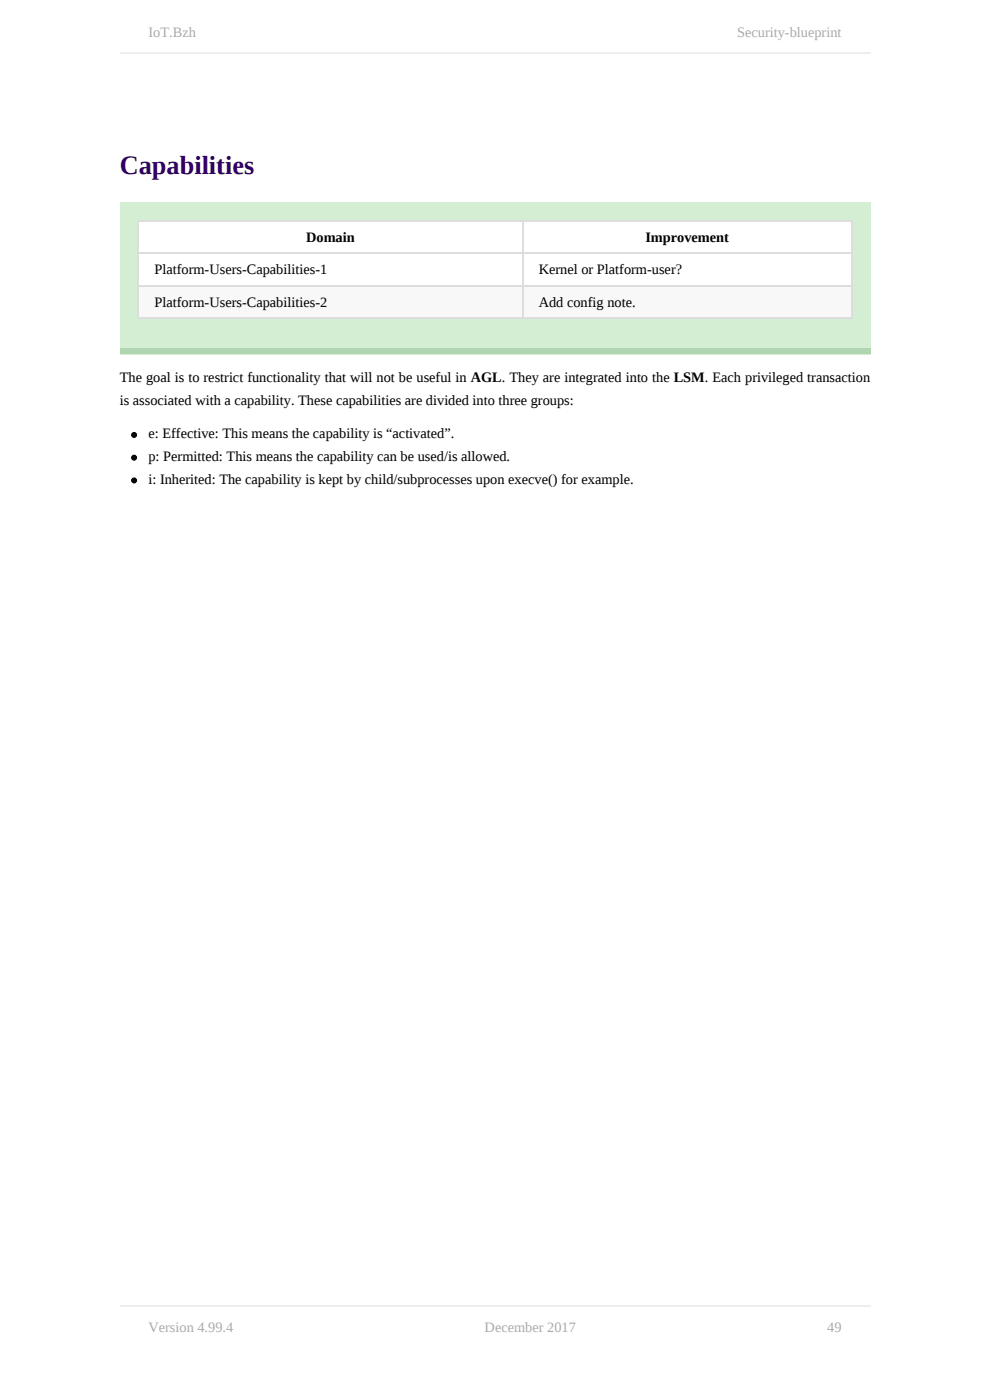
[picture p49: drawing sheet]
<svg xmlns="http://www.w3.org/2000/svg" width="210mm" height="297mm" viewBox="0 0 210 297" stroke-linecap="round" stroke-linejoin="round" font-family="sans-serif">
<defs><g id="words">
<text font-size="5.6" fill="#306" x="25.4" y="36.8">Capabilities</text>
<g font-size="3" fill="#aaa">
<text x="31.5" y="7.9">IoT.Bzh</text>
<text x="156.4" y="7.9">Security-blueprint</text>
<text x="31.5" y="282.5">Version 4.99.4</text>
<text x="102.8" y="282.5">December 2017</text>
<text x="175.5" y="282.5">49</text>
</g>
<g font-size="3">
<text x="64.9" y="51.3">Domain</text>
<text x="136.9" y="51.3">Improvement</text>
<text x="32.8" y="58.2">Platform-Users-Capabilities-1</text>
<text x="114.3" y="58.2">Kernel or Platform-user?</text>
<text x="32.8" y="65">Platform-Users-Capabilities-2</text>
<text x="114.3" y="65">Add config note.</text>
<text x="25.4" y="81">The goal is to restrict functionality that will not be useful in AGL. They are integrated into the LSM. Each privileged transaction</text>
<text x="25.4" y="85.9">is associated with a capability. These capabilities are divided into three groups:</text>
<text x="31.5" y="93">e: Effective: This means the capability is “activated”.</text>
<text x="31.5" y="97.8">p: Permitted: This means the capability can be used/is allowed.</text>
<text x="31.5" y="102.6">i: Inherited: The capability is kept by child/subprocesses upon execve() for example.</text>
</g>
</g></defs>
<path d="M25.4 42.9h159.2v32.3h-159.2z" fill="#d3eed2"/>
<path d="M25.4 73.9h159.2v1.3h-159.2z" fill="#b1d5b0"/>
<g fill="#fff">
<path d="M29.2 46.7h81.5v6.9h-81.5z"/>
<path d="M110.7 46.7h69.8v6.9h-69.8z"/>
<path d="M29.2 53.6h81.5v6.9h-81.5z"/>
<path d="M110.7 53.6h69.8v6.9h-69.8z"/>
</g>
<g fill="#f8f8f8">
<path d="M29.2 60.5h81.5v6.8h-81.5z"/>
<path d="M110.7 60.5h69.8v6.8h-69.8z"/>
</g>
<path d="M29.2 53.7h151.6M29.2 46.9h151.6M29.3 46.7v20.9M110.8 46.7v20.9M180.7 46.7v20.9M29.2 60.6h151.6M29.2 67.5h151.6" fill="none" stroke="#ddd" stroke-width=".25"/>
<g fill="#000" stroke="#000" stroke-width=".25">
<circle cx="28.4" cy="97.1" r=".51"/>
<circle cx="28.4" cy="92.3" r=".51"/>
<circle cx="28.4" cy="101.9" r=".51"/>
</g>
<path d="M25.4 11.3h159.2M25.4 277.1h159.2" fill="none" stroke="#eee" stroke-width=".25"/>
<use href="#words"/>
</svg>
